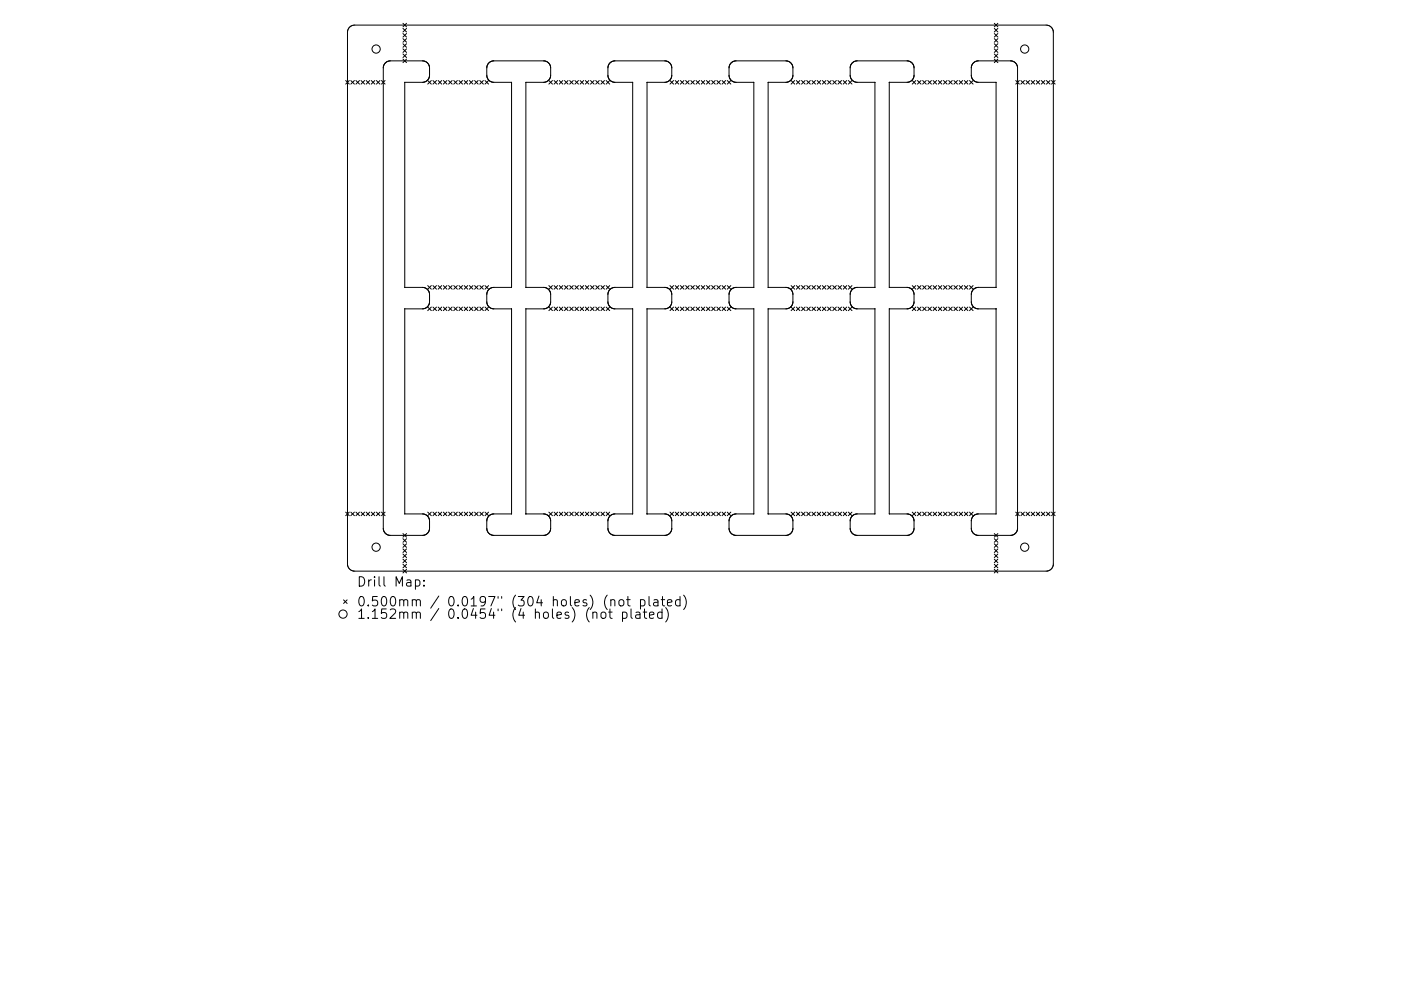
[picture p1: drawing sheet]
<svg xmlns="http://www.w3.org/2000/svg" width="297mm" height="210mm" viewBox="0 0 297 210" stroke-linecap="round" stroke-linejoin="round" font-family="sans-serif">
<defs><g id="words">
<g font-size="2.8">
<text x="75.6" y="124.5">Drill Map:</text>
<text x="75.6" y="128.7">0.500mm / 0.0197&quot; (304 holes) (not plated)</text>
<text x="75.6" y="131.3">1.152mm / 0.0454&quot; (4 holes) (not plated)</text>
</g>
</g></defs>
<g fill="none" stroke="#000" stroke-width=".21">
<path d="M73.3 17.1l.8 .7M74.1 17.1l-.8 .7M74.4 17.1l.7 .7M75.1 17.1l-.7 .7M75.5 17.1l.7 .7M76.2 17.1l-.7 .7M76.5 17.1l.8 .7M77.3 17.1l-.8 .7M77.6 17.1l.8 .7M78.4 17.1l-.8 .7M78.7 17.1l.8 .7M79.5 17.1l-.8 .7"/>
<path d="M79.8 17.1l.8 .7M80.6 17.1l-.8 .7M80.9 17.1l.7 .7M81.6 17.1l-.7 .7M85.4 4.9l.8 .8M85.4 6l.8 .8M85.4 7.1l.8 .8M85.4 8.2l.8 .8M85.4 9.3l.8 .7M85.4 10.4l.8 .7M85.4 11.4l.8 .8M85.4 12.5l.8 .8"/>
<path d="M85.8 17.5v43.5M85.8 17.5h3.8l.9-.4 .4-.5 .2-.6v-1.8l-.4-.7-.5-.4-.6-.2h-7l-.9 .5-.4 .9v97.9l.4 .9 .9 .5h7l.6-.2 .5-.4 .4-.7v-1.8l-.2-.6-.4-.5-.9-.4h-3.8M85.8 17.5h.1M86.2 4.9l-.8 .8M86.2 7.1l-.8 .8M86.2 8.2l-.8 .8M86.2 9.3l-.8 .7M86.2 10.4l-.8 .7M86.2 11.4l-.8 .8M86.2 12.5l-.8 .8M86.2 6l-.8 .8M90.7 17.1l.7 .7"/>
<path d="M91.4 17.1l-.7 .7M91.8 17.1l.8 .7M92.6 17.1l-.8 .7M92.9 17.1l.8 .7M93.7 17.1l-.8 .7M94 17.1l.8 .7M94.8 17.1l-.8 .7M95.1 17.1l.8 .7M95.9 17.1l-.8 .7M96.2 17.1l.8 .7M97 17.1l-.8 .7M97.3 17.1l.8 .7"/>
<path d="M98.1 17.1l-.8 .7M98.4 17.1l.8 .7M99.2 17.1l-.8 .7M99.5 17.1l.8 .7M100.3 17.1l-.8 .7M100.6 17.1l.8 .7M101.4 17.1l-.8 .7M101.7 17.1l.8 .7M102.5 17.1l-.8 .7M102.8 17.1l.8 .7M103.6 17.1l-.8 .7M108.5 17.5h-3.9l-.8-.4-.4-.5-.2-.6v-1.8l.3-.7 .6-.4 .6-.2h10.6l.6 .2 .5 .4 .3 .7v1.8l-.1 .7-.4 .4-.9 .4h-3.8"/>
<path d="M108.5 17.5h.1M108.5 17.5v43.5M111.5 17.5v43.5M111.5 17.5h.1M116.4 17.1l.7 .7M117.1 17.1l-.7 .7M117.5 17.1l.7 .7M118.2 17.1l-.7 .7M118.6 17.1l.7 .7M119.3 17.1l-.7 .7M119.7 17.1l.7 .7M120.4 17.1l-.7 .7"/>
<path d="M120.8 17.1l.7 .7M121.5 17.1l-.7 .7M121.9 17.1l.7 .7M122.6 17.1l-.7 .7M123 17.1l.8 .7M123.8 17.1l-.8 .7M124.1 17.1l.8 .7M124.9 17.1l-.8 .7M125.2 17.1l.8 .7M126 17.1l-.8 .7M126.3 17.1l.8 .7M127.1 17.1l-.8 .7"/>
<path d="M127.4 17.1l.8 .7M128.2 17.1l-.8 .7M128.5 17.1l.8 .7M129.3 17.1l-.8 .7M134.1 17.5h-3.8l-.9-.4-.4-.5-.1-.6v-1.8l.3-.7 .6-.4 .6-.2h10.6l.6 .2 .5 .4 .3 .7v1.8l-.1 .7-.4 .4-.9 .4h-3.8M134.1 17.5h.1M134.1 17.5v43.5M137.2 17.5v43.5M137.2 17.5h.1M142.1 17.1l.7 .7M142.8 17.1l-.7 .7M143.2 17.1l.7 .7"/>
<path d="M143.9 17.1l-.7 .7M144.3 17.1l.7 .7M145 17.1l-.7 .7M145.4 17.1l.7 .7M146.1 17.1l-.7 .7M146.5 17.1l.7 .7M147.2 17.1l-.7 .7M147.6 17.1l.7 .7M148.3 17.1l-.7 .7M148.7 17.1l.7 .7M149.4 17.1l-.7 .7M149.8 17.1l.7 .7"/>
<path d="M150.5 17.1l-.7 .7M150.9 17.1l.7 .7M151.6 17.1l-.7 .7M152 17.1l.7 .7M152.7 17.1l-.7 .7M153.1 17.1l.7 .7M153.8 17.1l-.7 .7M154.2 17.1l.8 .7M155 17.1l-.8 .7M159.8 17.5h-3.8l-.9-.4-.4-.4-.1-.7v-1.8l.3-.7 .5-.4 .7-.2h10.6l.6 .2 .5 .4 .3 .7v1.8l-.1 .6-.4 .5-.9 .4h-3.8M159.8 17.5h.1M159.8 17.5v43.5"/>
<path d="M162.9 17.5v43.5M162.9 17.5h.1M167.7 17.1l.8 .7M168.5 17.1l-.8 .7M168.8 17.1l.8 .7M169.6 17.1l-.8 .7M169.9 17.1l.8 .7M170.7 17.1l-.8 .7M171 17.1l.8 .7M171.8 17.1l-.8 .7M172.1 17.1l.8 .7M172.9 17.1l-.8 .7"/>
<path d="M173.3 17.1l.7 .7M174 17.1l-.7 .7M174.4 17.1l.7 .7M175.1 17.1l-.7 .7M175.5 17.1l.7 .7M176.2 17.1l-.7 .7M176.6 17.1l.7 .7M177.3 17.1l-.7 .7M177.7 17.1l.7 .7M178.4 17.1l-.7 .7M178.8 17.1l.7 .7M179.5 17.1l-.7 .7"/>
<path d="M179.9 17.1l.7 .7M180.6 17.1l-.7 .7M185.5 17.5h.1M185.5 17.5v43.5M188.5 17.5v43.5M188.6 17.5h3.8l.8-.4 .4-.5 .2-.6v-1.8l-.3-.7-.6-.4-.6-.2h-10.6l-.6 .2-.5 .4-.3 .7v1.8l.1 .7 .4 .4 .9 .4h3.8M188.6 17.5h-.1M193.4 17.1l.8 .7M194.2 17.1l-.8 .7M194.5 17.1l.8 .7M195.3 17.1l-.8 .7M195.6 17.1l.8 .7"/>
<path d="M196.4 17.1l-.8 .7M196.7 17.1l.8 .7M197.5 17.1l-.8 .7M197.8 17.1l.8 .7M198.6 17.1l-.8 .7M198.9 17.1l.8 .7M199.7 17.1l-.8 .7M200 17.1l.8 .7M200.8 17.1l-.8 .7M201.1 17.1l.8 .7M201.9 17.1l-.8 .7M202.2 17.1l.8 .7"/>
<path d="M203 17.1l-.8 .7M203.3 17.1l.8 .7M204.1 17.1l-.8 .7M204.5 17.1l.7 .7M205.2 17.1l-.7 .7M205.6 17.1l.7 .7M206.3 17.1l-.7 .7M210.8 4.9l.8 .8M210.8 6l.8 .8M210.8 7.1l.8 .8M210.8 8.2l.8 .8M210.8 9.3l.8 .7"/>
<path d="M210.8 10.4l.8 .7M210.8 11.4l.8 .8M210.8 12.5l.8 .8M211.2 17.5h-3.8l-.9-.4-.4-.5-.2-.6 .1-1.8 .3-.7 .5-.4 .6-.2h7l1 .5 .3 .9v97.9l-.4 .9-.9 .5h-7l-.6-.2-.5-.4-.3-.7-.1-1.8 .2-.6 .4-.5 .9-.4h3.8M211.2 17.5h.1M211.2 17.5v43.5M211.6 4.9l-.8 .8M211.6 6l-.8 .8M211.6 7.1l-.8 .8M211.6 8.2l-.8 .8M211.6 9.3l-.8 .7M211.6 10.4l-.8 .7"/>
<path d="M211.6 11.4l-.8 .8M211.6 12.5l-.8 .8M215.4 17.1l.7 .7M216.1 17.1l-.7 .7M216.4 17.1l.8 .7M217.2 17.1l-.8 .7M217.5 17.1l.8 .7M218.3 17.1l-.8 .7M218.6 17.1l.8 .7M219.4 17.1l-.8 .7M219.7 17.1l.8 .7M220.5 17.1l-.8 .7"/>
<path d="M220.8 17.1l.7 .7M221.5 17.1l-.7 .7M221.9 17.1l.7 .7M222.2 5.4l-147-.1a1.52 1.52 0 0 0-1.5 1.6v112.7a1.52 1.52 0 0 0 1.2 1.5M222.2 5.4h.1M222.3 5.4l.8 .6 .2 .9v113M222.6 17.1l-.7 .7M222.9 17.1l.8 .7M223.7 17.1l-.8 .7M85.8 61h.1M85.8 65.5v43.5M85.8 61h4.2l.8 .6 .3 .9-.1 1.9-.2 .5-.5 .4-.7 .2h-3.8"/>
<path d="M85.8 65.5h.1M90.7 60.6l.7 .8M90.7 65.1l.7 .8M91.4 60.6l-.7 .8M91.4 65.1l-.7 .8M91.8 60.6l.8 .8M91.8 65.1l.8 .8M92.6 60.6l-.8 .8M92.6 65.1l-.8 .8M92.9 60.6l.8 .8M92.9 65.1l.8 .8M93.7 60.6l-.8 .8"/>
<path d="M93.7 65.1l-.8 .8M94 60.6l.8 .8M94 65.1l.8 .8M94.8 60.6l-.8 .8M94.8 65.1l-.8 .8M95.1 60.6l.8 .8M95.1 65.1l.8 .8M95.9 60.6l-.8 .8M95.9 65.1l-.8 .8M96.2 60.6l.8 .8M96.2 65.1l.8 .8M97 60.6l-.8 .8"/>
<path d="M97 65.1l-.8 .8M97.3 60.6l.8 .8M97.3 65.1l.8 .8M98.1 60.6l-.8 .8M98.1 65.1l-.8 .8M98.4 60.6l.8 .8M98.4 65.1l.8 .8M99.2 60.6l-.8 .8M99.2 65.1l-.8 .8M99.5 60.6l.8 .8M99.5 65.1l.8 .8M100.3 60.6l-.8 .8"/>
<path d="M100.3 65.1l-.8 .8M100.6 60.6l.8 .8M100.6 65.1l.8 .8M101.4 60.6l-.8 .8M101.4 65.1l-.8 .8M101.7 60.6l.8 .8M101.7 65.1l.8 .8M102.5 60.6l-.8 .8M102.5 65.1l-.8 .8M102.8 60.6l.8 .8M102.8 65.1l.8 .8M103.6 60.6l-.8 .8"/>
<path d="M103.6 65.1l-.8 .8M108.4 61h-4.1l-.8 .6-.3 .9 .1 1.9 .2 .5 .4 .4 .7 .2h3.8M108.4 65.5h.1M108.5 65.5v43.5M108.5 61h.1M111.5 65.5v43.5M111.5 61h.1M111.5 61h4.2l.8 .6 .2 .9v1.9l-.2 .5-.5 .4-.7 .2h-3.8M111.5 65.5h.1M116.4 60.6l.7 .8M116.4 65.1l.7 .8M117.1 60.6l-.7 .8"/>
<path d="M117.1 65.1l-.7 .8M117.5 60.6l.7 .8M117.5 65.1l.7 .8M118.2 60.6l-.7 .8M118.2 65.1l-.7 .8M118.6 60.6l.7 .8M118.6 65.1l.7 .8M119.3 60.6l-.7 .8M119.3 65.1l-.7 .8M119.7 60.6l.7 .8M119.7 65.1l.7 .8M120.4 60.6l-.7 .8"/>
<path d="M120.4 65.1l-.7 .8M120.8 60.6l.7 .8M120.8 65.1l.7 .8M121.5 60.6l-.7 .8M121.5 65.1l-.7 .8M121.9 60.6l.7 .8M121.9 65.1l.7 .8M122.6 60.6l-.7 .8M122.6 65.1l-.7 .8M123 60.6l.8 .8M123 65.1l.8 .8M123.8 60.6l-.8 .8"/>
<path d="M123.8 65.1l-.8 .8M124.1 60.6l.8 .8M124.1 65.1l.8 .8M124.9 60.6l-.8 .8M124.9 65.1l-.8 .8M125.2 60.6l.8 .8M125.2 65.1l.8 .8M126 60.6l-.8 .8M126 65.1l-.8 .8M126.3 60.6l.8 .8M126.3 65.1l.8 .8M127.1 60.6l-.8 .8"/>
<path d="M127.1 65.1l-.8 .8M127.4 60.6l.8 .8M127.4 65.1l.8 .8M128.2 60.6l-.8 .8M128.2 65.1l-.8 .8M128.5 60.6l.8 .8M128.5 65.1l.8 .8M129.3 60.6l-.8 .8M129.3 65.1l-.8 .8M134.1 61h-3.8l-.7 .2-.4 .4-.3 .5v1.9l.3 .9 .8 .6h4.1v43.5M134.1 61h.1M137.2 65.5v43.5"/>
<path d="M137.2 61h.1M137.2 61h4.2l.7 .6 .3 .9v1.9l-.3 .5-.4 .4-.7 .2h-3.8M137.2 65.5h.1M142.1 60.6l.7 .8M142.1 65.1l.7 .8M142.8 60.6l-.7 .8M142.8 65.1l-.7 .8M143.2 60.6l.7 .8M143.2 65.1l.7 .8M143.9 60.6l-.7 .8M143.9 65.1l-.7 .8M144.3 60.6l.7 .8"/>
<path d="M144.3 65.1l.7 .8M145 60.6l-.7 .8M145 65.1l-.7 .8M145.4 60.6l.7 .8M145.4 65.1l.7 .8M146.1 60.6l-.7 .8M146.1 65.1l-.7 .8M146.5 60.6l.7 .8M146.5 65.1l.7 .8M147.2 60.6l-.7 .8M147.2 65.1l-.7 .8M147.6 60.6l.7 .8"/>
<path d="M147.6 65.1l.7 .8M148.3 60.6l-.7 .8M148.3 65.1l-.7 .8M148.7 60.6l.7 .8M148.7 65.1l.7 .8M149.4 60.6l-.7 .8M149.4 65.1l-.7 .8M149.8 60.6l.7 .8M149.8 65.1l.7 .8M150.5 60.6l-.7 .8M150.5 65.1l-.7 .8M150.9 60.6l.7 .8"/>
<path d="M150.9 65.1l.7 .8M151.6 60.6l-.7 .8M151.6 65.1l-.7 .8M152 60.6l.7 .8M152 65.1l.7 .8M152.7 60.6l-.7 .8M152.7 65.1l-.7 .8M153.1 60.6l.7 .8M153.1 65.1l.7 .8M153.8 60.6l-.7 .8M153.8 65.1l-.7 .8M154.2 60.6l.8 .8"/>
<path d="M154.2 65.1l.8 .8M155 60.6l-.8 .8M155 65.1l-.8 .8M159.8 61h-4.2l-.7 .6-.3 .9v1.9l.3 .5 .4 .4 .7 .2h3.8M159.8 65.5h.1M159.8 65.5v43.5M159.8 61h.1M162.9 61h.1M162.9 65.5v43.5M162.9 65.5h.1M162.9 61h4.1l.8 .6 .3 .9v1.9l-.3 .5-.4 .4-.7 .2h-3.8M167.7 60.6l.8 .8"/>
<path d="M167.7 65.1l.8 .8M168.5 60.6l-.8 .8M168.5 65.1l-.8 .8M168.8 60.6l.8 .8M168.8 65.1l.8 .8M169.6 60.6l-.8 .8M169.6 65.1l-.8 .8M169.9 60.6l.8 .8M169.9 65.1l.8 .8M170.7 60.6l-.8 .8M170.7 65.1l-.8 .8M171 60.6l.8 .8"/>
<path d="M171 65.1l.8 .8M171.8 60.6l-.8 .8M171.8 65.1l-.8 .8M172.1 60.6l.8 .8M172.1 65.1l.8 .8M172.9 60.6l-.8 .8M172.9 65.1l-.8 .8M173.3 60.6l.7 .8M173.3 65.1l.7 .8M174 60.6l-.7 .8M174 65.1l-.7 .8M174.4 60.6l.7 .8"/>
<path d="M174.4 65.1l.7 .8M175.1 60.6l-.7 .8M175.1 65.1l-.7 .8M175.5 60.6l.7 .8M175.5 65.1l.7 .8M176.2 60.6l-.7 .8M176.2 65.1l-.7 .8M176.6 60.6l.7 .8M176.6 65.1l.7 .8M177.3 60.6l-.7 .8M177.3 65.1l-.7 .8M177.7 60.6l.7 .8"/>
<path d="M177.7 65.1l.7 .8M178.4 60.6l-.7 .8M178.4 65.1l-.7 .8M178.8 60.6l.7 .8M178.8 65.1l.7 .8M179.5 60.6l-.7 .8M179.5 65.1l-.7 .8M179.9 60.6l.7 .8M179.9 65.1l.7 .8M180.6 60.6l-.7 .8M180.6 65.1l-.7 .8M185.5 61h-4.2l-.8 .6-.2 .9v1.9l.2 .5 .5 .4 .7 .2h3.8"/>
<path d="M185.5 65.5h.1M185.5 65.5v43.5M185.5 61h.1M188.5 65.5v43.5M188.5 65.5h.1M188.5 61h.1M188.6 61h4.1l.8 .6 .3 .9-.1 1.9-.2 .5-.4 .4-.7 .2h-3.8M193.4 60.6l.8 .8M193.4 65.1l.8 .8M194.2 60.6l-.8 .8M194.2 65.1l-.8 .8M194.5 60.6l.8 .8"/>
<path d="M194.5 65.1l.8 .8M195.3 60.6l-.8 .8M195.3 65.1l-.8 .8M195.6 60.6l.8 .8M195.6 65.1l.8 .8M196.4 60.6l-.8 .8M196.4 65.1l-.8 .8M196.7 60.6l.8 .8M196.7 65.1l.8 .8M197.5 60.6l-.8 .8M197.5 65.1l-.8 .8M197.8 60.6l.8 .8"/>
<path d="M197.8 65.1l.8 .8M198.6 60.6l-.8 .8M198.6 65.1l-.8 .8M198.9 60.6l.8 .8M198.9 65.1l.8 .8M199.7 60.6l-.8 .8M199.7 65.1l-.8 .8M200 60.6l.8 .8M200 65.1l.8 .8M200.8 60.6l-.8 .8M200.8 65.1l-.8 .8M201.1 60.6l.8 .8"/>
<path d="M201.1 65.1l.8 .8M201.9 60.6l-.8 .8M201.9 65.1l-.8 .8M202.2 60.6l.8 .8M202.2 65.1l.8 .8M203 60.6l-.8 .8M203 65.1l-.8 .8M203.3 60.6l.8 .8M203.3 65.1l.8 .8M204.1 60.6l-.8 .8M204.1 65.1l-.8 .8M204.5 60.6l.7 .8"/>
<path d="M204.5 65.1l.7 .8M205.2 60.6l-.7 .8M205.2 65.1l-.7 .8M205.6 60.6l.7 .8M205.6 65.1l.7 .8M206.3 60.6l-.7 .8M206.3 65.1l-.7 .8M211.2 61h-3.8l-.7 .2-.5 .4-.2 .5-.1 1.9 .3 .9 .8 .6h4.2M211.2 65.5h.1M211.2 65.5v43.5M211.2 61h.1M73.3 108.7l.8 .7"/>
<path d="M74.1 108.7l-.8 .7M74.4 108.7l.7 .7M75.1 108.7l-.7 .7M75.5 108.7l.7 .7M76.2 108.7l-.7 .7M76.5 108.7l.8 .7M77.3 108.7l-.8 .7M77.6 108.7l.8 .7M78.4 108.7l-.8 .7M78.7 108.7l.8 .7M79.5 108.7l-.8 .7M79.8 108.7l.8 .7"/>
<path d="M80.6 108.7l-.8 .7M80.9 108.7l.7 .7M81.6 108.7l-.7 .7M85.4 119.7l.8 .8M85.4 117.5l.8 .8M85.4 115.4l.8 .7M85.4 114.3l.8 .8M85.4 113.2l.8 .8M85.4 116.5l.8 .7M85.4 118.6l.8 .8M85.8 109h.1M86.2 113.2l-.8 .8"/>
<path d="M86.2 114.3l-.8 .8M86.2 115.4l-.8 .7M86.2 116.5l-.8 .7M86.2 117.5l-.8 .8M86.2 118.6l-.8 .8M86.2 119.7l-.8 .8M90.7 108.7l.7 .7M91.4 108.7l-.7 .7M91.8 108.7l.8 .7M92.6 108.7l-.8 .7M92.9 108.7l.8 .7M93.7 108.7l-.8 .7"/>
<path d="M94 108.7l.8 .7M94.8 108.7l-.8 .7M95.1 108.7l.8 .7M95.9 108.7l-.8 .7M96.2 108.7l.8 .7M97 108.7l-.8 .7M97.3 108.7l.8 .7M98.1 108.7l-.8 .7M98.4 108.7l.8 .7M99.2 108.7l-.8 .7M99.5 108.7l.8 .7M100.3 108.7l-.8 .7"/>
<path d="M100.6 108.7l.8 .7M101.4 108.7l-.8 .7M101.7 108.7l.8 .7M102.5 108.7l-.8 .7M102.8 108.7l.8 .7M103.6 108.7l-.8 .7M108.4 109h-3.8l-.8 .4-.4 .5-.2 .6v1.8l.3 .7 .6 .4 .6 .2h10.6l.6-.2 .5-.4 .3-.7v-1.8l-.1-.7-.4-.4-.9-.4h-3.8M108.5 109h.1M111.5 109h.1M116.4 108.7l.7 .7M117.1 108.7l-.7 .7M117.5 108.7l.7 .7"/>
<path d="M118.2 108.7l-.7 .7M118.6 108.7l.7 .7M119.3 108.7l-.7 .7M119.7 108.7l.7 .7M120.4 108.7l-.7 .7M120.8 108.7l.7 .7M121.5 108.7l-.7 .7M121.9 108.7l.7 .7M122.6 108.7l-.7 .7M123 108.7l.8 .7M123.8 108.7l-.8 .7M124.1 108.7l.8 .7"/>
<path d="M124.9 108.7l-.8 .7M125.2 108.7l.8 .7M126 108.7l-.8 .7M126.3 108.7l.8 .7M127.1 108.7l-.8 .7M127.4 108.7l.8 .7M128.2 108.7l-.8 .7M128.5 108.7l.8 .7M129.3 108.7l-.8 .7M134.1 109h-3.8l-.9 .4-.4 .5-.1 .6v1.8l.3 .7 .6 .4 .6 .2h10.6l.6-.2 .5-.4 .3-.7v-1.8l-.1-.7-.4-.4-.9-.4h-3.8M134.1 109h.1M137.2 109h.1"/>
<path d="M142.1 108.7l.7 .7M142.8 108.7l-.7 .7M143.2 108.7l.7 .7M143.9 108.7l-.7 .7M144.3 108.7l.7 .7M145 108.7l-.7 .7M145.4 108.7l.7 .7M146.1 108.7l-.7 .7M146.5 108.7l.7 .7M147.2 108.7l-.7 .7M147.6 108.7l.7 .7M148.3 108.7l-.7 .7"/>
<path d="M148.7 108.7l.7 .7M149.4 108.7l-.7 .7M149.8 108.7l.7 .7M150.5 108.7l-.7 .7M150.9 108.7l.7 .7M151.6 108.7l-.7 .7M152 108.7l.7 .7M152.7 108.7l-.7 .7M153.1 108.7l.7 .7M153.8 108.7l-.7 .7M154.2 108.7l.8 .7M155 108.7l-.8 .7"/>
<path d="M159.8 109h-3.8l-.9 .4-.4 .4-.1 .7v1.8l.3 .7 .5 .4 .7 .2h10.6l.6-.2 .5-.4 .3-.7v-1.8l-.1-.6-.4-.5-.9-.4h-3.8M159.8 109h.1M162.9 109h.1M167.7 108.7l.8 .7M168.5 108.7l-.8 .7M168.8 108.7l.8 .7M169.6 108.7l-.8 .7M169.9 108.7l.8 .7M170.7 108.7l-.8 .7M171 108.7l.8 .7M171.8 108.7l-.8 .7M172.1 108.7l.8 .7"/>
<path d="M172.9 108.7l-.8 .7M173.3 108.7l.7 .7M174 108.7l-.7 .7M174.4 108.7l.7 .7M175.1 108.7l-.7 .7M175.5 108.7l.7 .7M176.2 108.7l-.7 .7M176.6 108.7l.7 .7M177.3 108.7l-.7 .7M177.7 108.7l.7 .7M178.4 108.7l-.7 .7M178.8 108.7l.7 .7"/>
<path d="M179.5 108.7l-.7 .7M179.9 108.7l.7 .7M180.6 108.7l-.7 .7M185.5 109h-3.8l-.9 .4-.4 .4-.1 .7v1.8l.3 .7 .5 .4 .7 .2h10.6l.5-.2 .6-.4 .3-.7v-1.8l-.2-.6-.4-.5-.8-.4h-3.8M185.5 109h.1M188.5 109h.1M193.4 108.7l.8 .7M194.2 108.7l-.8 .7M194.5 108.7l.8 .7M195.3 108.7l-.8 .7M195.6 108.7l.8 .7M196.4 108.7l-.8 .7"/>
<path d="M196.7 108.7l.8 .7M197.5 108.7l-.8 .7M197.8 108.7l.8 .7M198.6 108.7l-.8 .7M198.9 108.7l.8 .7M199.7 108.7l-.8 .7M200 108.7l.8 .7M200.8 108.7l-.8 .7M201.1 108.7l.8 .7M201.9 108.7l-.8 .7M202.2 108.7l.8 .7M203 108.7l-.8 .7"/>
<path d="M203.3 108.7l.8 .7M204.1 108.7l-.8 .7M204.5 108.7l.7 .7M205.2 108.7l-.7 .7M205.6 108.7l.7 .7M206.3 108.7l-.7 .7M210.8 113.2l.8 .8M210.8 114.3l.8 .8M210.8 115.4l.8 .7M210.8 116.5l.8 .7M210.8 117.5l.8 .8M210.8 118.6l.8 .8"/>
<path d="M210.8 119.7l.8 .8M211.2 109h.1M211.6 113.2l-.8 .8M211.6 114.3l-.8 .8M211.6 115.4l-.8 .7M211.6 116.5l-.8 .7M211.6 117.5l-.8 .8M211.6 118.6l-.8 .8M211.6 119.7l-.8 .8M215.4 108.7l.7 .7M216.1 108.7l-.7 .7M216.4 108.7l.8 .7"/>
<path d="M217.2 108.7l-.8 .7M217.5 108.7l.8 .7M218.3 108.7l-.8 .7M218.6 108.7l.8 .7M219.4 108.7l-.8 .7M219.7 108.7l.8 .7M220.5 108.7l-.8 .7M220.8 108.7l.7 .7M221.5 108.7l-.7 .7M221.9 108.7l.7 .7M222.6 108.7l-.7 .7M222.9 108.7l.8 .7"/>
<path d="M223.3 120a1.52 1.52 0 0 1-1.5 1.2h-146.9M223.3 119.9v.1M223.7 108.7l-.8 .7M72.8 127.3l.8 .7M73.6 127.3l-.8 .7M74.9 121.1v.1M85.4 120.8l.8 .8M86.2 120.8l-.8 .8M88.1 123.1l.6-.1 .3 .4v.6l-.2 .3h-.7M89.9 124.2v.2M89.9 123.1v.2M125.7 130.1a.5 .5 0 0 1 .9 0v1.1"/>
<path d="M127.5 130.1a.54 .54 0 0 1 .5-.2 .54 .54 0 0 1 .5 .3v.6a.54 .54 0 0 1-.6 .4 .54 .54 0 0 1-.5-.4zM129 129.9h.8M129.3 129.2v1.7l.1 .2 .4 .1M129.5 127.4l.3-.2 .5 .1 .1 1.3M129.5 127.2v1.4M131.3 127.4l.3-.2a.54 .54 0 0 1 .7 .4v.6a.54 .54 0 0 1-.6 .4 .54 .54 0 0 1-.5-.4zM132 130l.6-.1 .3 .3v.6l-.2 .3h-.7M132 129.9v2M132.8 127.2h.8M133.1 126.6v1.7l.1 .2 .4 .1M133.8 129.2v1.7l.3 .3M134.8 130h.8l.1 1.2"/>
<path d="M135.7 130.3l-.7 .1a.39 .39 0 0 0-.3 .4 .39 .39 0 0 0 .3 .4l.7-.1M135.8 127.3l.6-.1 .3 .4v.6l-.1 .3h-.8M135.8 127.2v2M136.4 129.9h.7M136.7 129.2v1.7v.2l.4 .1M137.6 126.6v1.7l.3 .3M137.7 130.5l1-.2-.1-.3-.6-.1-.3 .2 .1 1h.8M138.7 127.3h.7l.1 1.3M139.5 127.7l-.7 .1a.39 .39 0 0 0-.3 .4 .39 .39 0 0 0 .3 .4l.7-.1M140.2 127.2h.7M140.4 130l-.6-.1-.4 .3v.6l.2 .3h.8M140.4 129.2v2"/>
<path d="M140.5 126.6v1.7l.1 .2 .3 .1M141.1 128.9a2.29 2.29 0 0 1 0 3.1M141.5 127.9l1-.2-.1-.4-.6-.1-.3 .3 .1 1h.8M144.2 127.3l-.6-.1-.4 .4v.6l.2 .3h.8M144.2 126.6v2M144.9 126.3a2.29 2.29 0 0 1 0 3M210.8 120.8l.8 .8M211.6 120.8l-.8 .8"/>
<circle cx="79.7" cy="10.4" r=".87"/>
<circle cx="217.3" cy="10.4" r=".87"/>
<circle cx="79.7" cy="116.1" r=".87"/>
<circle cx="217.3" cy="116.1" r=".87"/>
<circle cx="72.7" cy="130.3" r=".87"/>
</g>
<use href="#words"/>
</svg>
